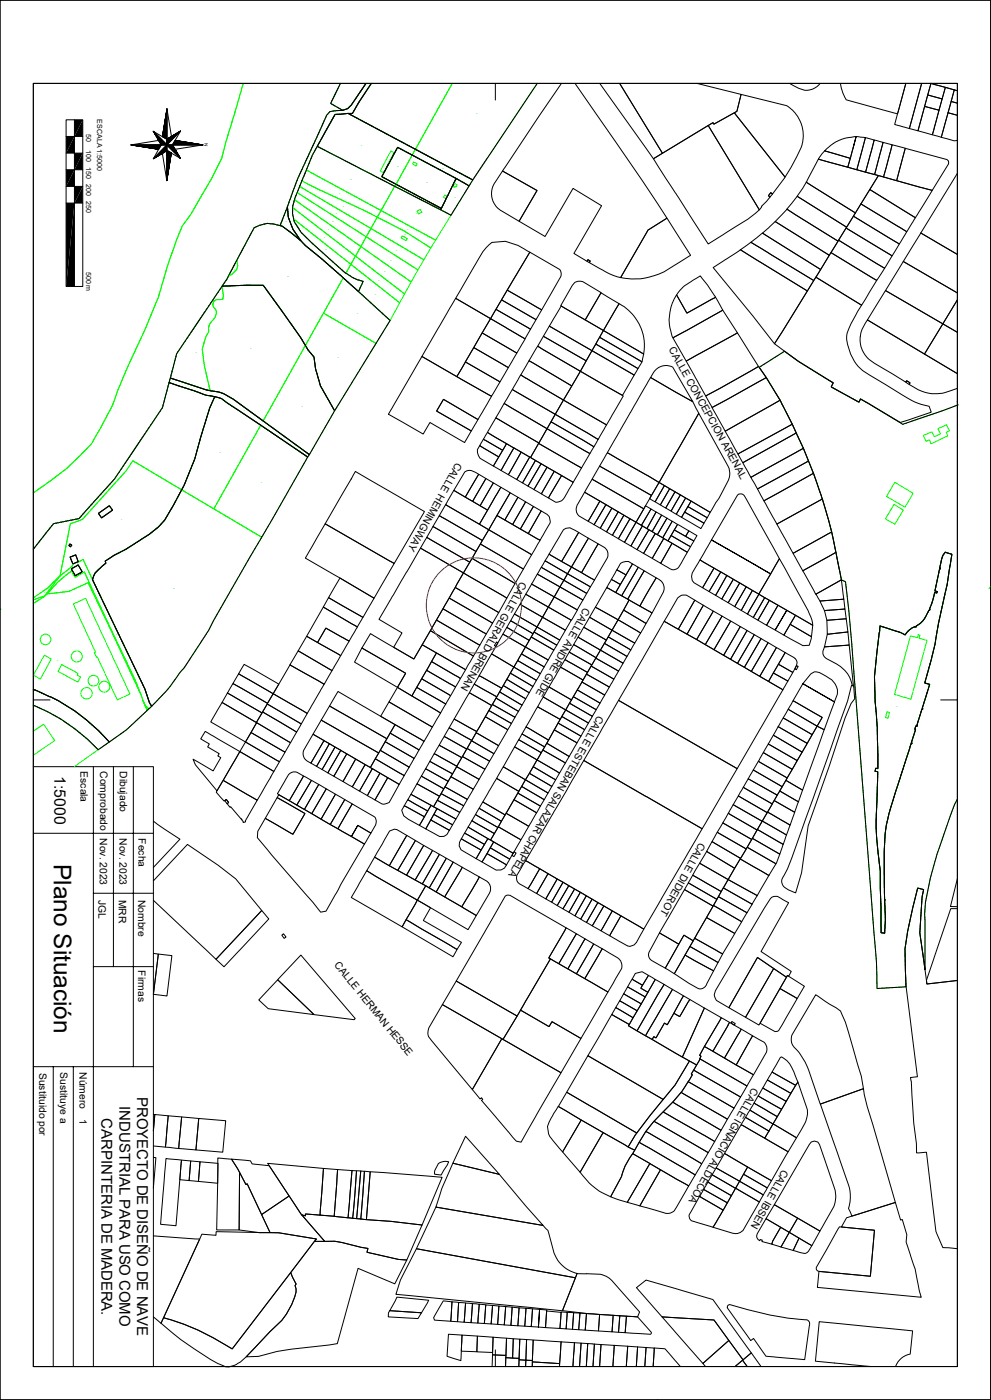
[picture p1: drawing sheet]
<svg xmlns="http://www.w3.org/2000/svg" width="297mm" height="420mm" viewBox="0 0 297 420" stroke-linecap="round" stroke-linejoin="round" font-family="sans-serif">
<defs><g id="words">
<text font-size="7.3" x="16.1" y="259.2" transform="rotate(90 16.1 259.2)">Plano Situación</text>
<text font-size="4.7" x="16.3" y="232.8" transform="rotate(90 16.3 232.8)">1:5000</text>
<g font-size="4.5">
<text x="41.1" y="329" transform="rotate(90 41.1 329)">PROYECTO DE DISEÑO DE NAVE</text>
<text x="30.4" y="335.5" transform="rotate(90 30.4 335.5)">CARPINTERIA DE MADERA.</text>
<text x="35.8" y="331.9" transform="rotate(90 35.8 331.9)">INDUSTRIAL PARA USO COMO</text>
</g>
<g font-size="3.1">
<text x="200.3" y="104.8" transform="rotate(61 200.3 104.8)">CAL E CONCEPCION ARENAL</text>
<text x="136.7" y="138.5" transform="rotate(119 136.7 138.5)">CAL E HEMINGWAY</text>
<text x="156.1" y="174.3" transform="rotate(119 156.1 174.3)">CAL E GERALD BRENAN</text>
<text x="175.1" y="182.2" transform="rotate(119 175.1 182.2)">CAL E ANDRE GIDE</text>
<text x="179.2" y="214.4" transform="rotate(119 179.2 214.4)">CAL E ESTEBAN SALAZAR CHAPELA</text>
<text x="24.1" y="231.4" transform="rotate(90 24.1 231.4)">Escala</text>
<text x="30" y="231.3" transform="rotate(90 30 231.3)">Comprobado</text>
<text x="35.9" y="231.4" transform="rotate(90 35.9 231.4)">Dibujado</text>
<text x="29.9" y="251.5" transform="rotate(90 29.9 251.5)">Nov. 2023</text>
<text x="35.8" y="251.5" transform="rotate(90 35.8 251.5)">Nov. 2023</text>
<text x="41.5" y="251.5" transform="rotate(90 41.5 251.5)">Fecha</text>
<text x="209.7" y="252.6" transform="rotate(119 209.7 252.6)">CAL E DIDEROT</text>
<text x="29.5" y="269.9" transform="rotate(90 29.5 269.9)">JGL</text>
<text x="35.6" y="269.9" transform="rotate(90 35.6 269.9)">MRR</text>
<text x="41.4" y="269.9" transform="rotate(90 41.4 269.9)">Nombre</text>
<text x="41.4" y="291.1" transform="rotate(90 41.4 291.1)">Firmas</text>
<text x="100" y="289.5" transform="rotate(51 100 289.5)">CAL E HERMAN HES E</text>
<text x="11.8" y="321.9" transform="rotate(90 11.8 321.9)">Sustituido por</text>
<text x="18" y="321.7" transform="rotate(90 18 321.7)">Sustituye a</text>
<text x="23.8" y="321.6" transform="rotate(90 23.8 321.6)">Número</text>
<text x="225.5" y="326.1" transform="rotate(119 225.5 326.1)">CAL E IGNACIO ALDECOA</text>
<text x="23.8" y="335.8" transform="rotate(90 23.8 335.8)">1</text>
<text x="234.6" y="350.6" transform="rotate(119 234.6 350.6)">CAL E IBSEN</text>
</g>
<g font-size="2.1">
<text x="29.1" y="35.8" transform="rotate(90 29.1 35.8)">ESCALA 1:5000</text>
<text x="25.9" y="40.3" transform="rotate(90 25.9 40.3)">50</text>
<text x="25.9" y="45.1" transform="rotate(90 25.9 45.1)">100</text>
<text x="25.9" y="50.2" transform="rotate(90 25.9 50.2)">150</text>
<text x="25.9" y="55.3" transform="rotate(90 25.9 55.3)">200 250</text>
<text x="25.9" y="81.5" transform="rotate(90 25.9 81.5)">500 m</text>
</g>
<text font-size="1.4" x="61.3" y="43" transform="rotate(91 61.3 43)">N</text>
<g font-size=".6" fill="#0f0">
<text x="101.4" y="34" transform="rotate(90 101.4 34)">0</text>
<text x="142.8" y="33.9" transform="rotate(90 142.8 33.9)">a</text>
<text x="108.2" y="43.4" transform="rotate(90 108.2 43.4)">c</text>
<text x="105.1" y="53.6" transform="rotate(90 105.1 53.6)">b</text>
<text x="119.1" y="49.8" transform="rotate(90 119.1 49.8)">b</text>
<text x="132.7" y="50.3" transform="rotate(90 132.7 50.3)">a</text>
<text x="101.6" y="58" transform="rotate(90 101.6 58)">b</text>
<text x="125.1" y="59" transform="rotate(90 125.1 59)">b</text>
<text x="127.9" y="54.6" transform="rotate(90 127.9 54.6)">a</text>
<text x="136.4" y="59.2" transform="rotate(90 136.4 59.2)">0</text>
<text x="100.7" y="63.8" transform="rotate(90 100.7 63.8)">b</text>
<text x="102.7" y="61.9" transform="rotate(90 102.7 61.9)">b</text>
<text x="124.8" y="64" transform="rotate(90 124.8 64)">a</text>
<text x="85.7" y="66.3" transform="rotate(90 85.7 66.3)">0</text>
<text x="97.1" y="71.2" transform="rotate(90 97.1 71.2)">b</text>
<text x="98.4" y="68.8" transform="rotate(90 98.4 68.8)">b</text>
<text x="99.6" y="66.2" transform="rotate(90 99.6 66.2)">b</text>
<text x="121.4" y="70.3" transform="rotate(90 121.4 70.3)">a</text>
<text x="122.2" y="68.8" transform="rotate(90 122.2 68.8)">a</text>
<text x="97.5" y="74.8" transform="rotate(90 97.5 74.8)">b</text>
<text x="117" y="77.9" transform="rotate(90 117 77.9)">a</text>
<text x="118.7" y="74.9" transform="rotate(90 118.7 74.9)">a</text>
<text x="70.3" y="80.7" transform="rotate(90 70.3 80.7)">b</text>
<text x="86.3" y="82.8" transform="rotate(90 86.3 82.8)">a</text>
<text x="113.4" y="84" transform="rotate(90 113.4 84)">a</text>
<text x="115.2" y="81.2" transform="rotate(90 115.2 81.2)">a</text>
<text x="112.5" y="88.2" transform="rotate(90 112.5 88.2)">a</text>
<text x="107" y="93.8" transform="rotate(90 107 93.8)">c</text>
<text x="58.7" y="105.6" transform="rotate(90 58.7 105.6)">b</text>
<text x="75.1" y="104.5" transform="rotate(90 75.1 104.5)">a</text>
<text x="101.3" y="107.1" transform="rotate(90 101.3 107.1)">d</text>
<text x="73" y="123.1" transform="rotate(90 73 123.1)">0</text>
<text x="90.4" y="121.8" transform="rotate(90 90.4 121.8)">c</text>
<text x="65.9" y="135.6" transform="rotate(90 65.9 135.6)">b</text>
<text x="78.3" y="144.7" transform="rotate(90 78.3 144.7)">c</text>
<text x="36.3" y="155.7" transform="rotate(90 36.3 155.7)">f</text>
<text x="21.1" y="156.8" transform="rotate(90 21.1 156.8)">a</text>
<text x="13.3" y="177.7" transform="rotate(90 13.3 177.7)">g</text>
<text x="52.1" y="176.5" transform="rotate(90 52.1 176.5)">a</text>
<text x="33.4" y="189.2" transform="rotate(90 33.4 189.2)">c</text>
<text x="34.9" y="190.3" transform="rotate(90 34.9 190.3)">b</text>
<text x="17.1" y="198" transform="rotate(90 17.1 198)">d</text>
<text x="43.2" y="210.8" transform="rotate(90 43.2 210.8)">e</text>
<text x="268.6" y="211.9" transform="rotate(90 268.6 211.9)">0</text>
</g>
</g></defs>
<g fill="none" stroke="#000" stroke-width=".3">
<path d="M0 0h296.9v419.9h-296.9zM10 25h276.9v385h-276.9zM19.8 35.9h5v50h-5zM22.3 35.9v50M46 39.5l4 4h-1.7zM46 39.5l4 4zM50 32.6v21.6l-1.4-8.3M50 32.7v9l-1.3-.7zM50 32.7v9zM50 32.7l1.4 8.3M54.1 39.3l-4.1 4.2zM100.4 34.3l4-.3 37.3 20-1.1 1.8-21.4-11.6-4.8 8.8 17.9 9.5-.2 .4-37-19z"/>
<path d="M102 25l-2.9 6 3.6 2.1 1.5-.5 1-1 4.5-6.6-4.5 6.6a4.2 4.2 0 0 1-4.4 1.6l-1.9 .3-1 1-8.6 19-3.2 8.5a15.9 15.9 0 0 0 5.4 11.6l4.8 4 11.1 9.9 1.4-3.1a14 14 0 0 1-5.4-2.6l-10.1-9-3-3.1a10.3 10.3 0 0 1-1.2-11.9l1.4-3.5a74 74 0 0 1 7.4-15.4l2.5-4.6 5.2-.3 2-3.4 3.7-5.6-3.7 5.6-2 3.4h-1.2l37.3 20 19.3-29M148.5 25v5M168.3 25l-17.7 26.3 10.4 5.9-5.4 9.2 7.8 4.6 8.3-14.5 8.6 5.2-8.3 14.3 3.9 2.4 .3-.5 .7 .4-.3 .5 5.5 3.1 3.9 1.4 8.2-14.3 5.7-3.6a1025.6 1025.6 0 0 0-27.6-40.4M179.7 25l16.1 22.6 2.7-1.6-12.8-21 12.8 21 15.2-9.2 .3 .5 6.9-3.9 1.2-5.1-13.2-3.3M212.3 37.6l1.4-.8 .3 .5 6.1-3.5 15.2 19.3-3.8 5.1-.5-.4-.7 .9 .5 .4-2.6 2.8-.6 1zM222.1 28.3l13.7 3.4 .9 .7a10.5 10.5 0 0 1 3.5 11.8l-3.1 6-1.8 2.9-15.2-19.3 .8-.4zM236.7 25h.2a9.4 9.4 0 0 0 4.6 2.1h.3a5.3 5.3 0 0 0 4-2.1M251.9 25v.2a12 12 0 0 0 1.7 4.7l15.4 4.3 2.5-9.2-3.4 12.3 4.4 1.3 3.7-13.6-3.7 13.6 2.6 .6 3.8-14.2 8 2.2-.9-.2-.9 3.4 1.8 .5-1.8-.5-1 3.4 2.8 .8-2.8-.8-2 7.4 3.9 1 .9-.2M277.1 31.9l4.3 1.2-2 7.3-4.3-1.2zM278 28.5l4.4 1.2-1 3.4-4.3-1.2zM279 25l4.3 1.2-.9 3.5-4.4-1.2zM283.3 26.2l2.7 .8-3.9 14.2-2.7-.8z"/>
<path d="M19.8 40.9h5M19.8 45.9h5M19.8 50.9h5M19.8 55.9h5M39.2 43.5h9.1l-.8 1.3zM39.2 43.5h9.1zM47.5 42.1l-8.3 1.4h21.6l-8.3 1.3M47.5 44.8l-1.5 2.8M48.3 43.5h1.7zM48.3 43.5l-.8 1.3zM48.7 41l1.3 .7zM50 41.8l4.1-2.5-4.1 4.2v-1.7l4.1-2.5z"/>
<path d="M50 41.8v1.7zM50 43.5v1.7l-4 2.4 4-2.4-4 2.4zM50 43.5v1.7zM50 43.5l-4 4.1zM50 43.5h1.7l2.4 4-2.4-4 2.4 4zM50 43.5h1.7zM50 43.5l4.1 4zM50 45.1l1.4 .8-1.4 8.3 1.4-8.3-1.4 8.3zM50 45.1l1.4 .8zM50 45.1v9.1zM50 45.1l-4.1 2.5M51.7 43.5h9.1z"/>
<path d="M51.7 43.5l2.4-4.2-4.1 2.5-4.1-2.4 8.2 8.1-4.1-2.3M52.5 42.1l8.3 1.4h-9.1l.8-1.4 8.3 1.4zM52.5 42.1l-.8 1.4zM119.2 44.2l17.5 9.4-4.4 8.9-17.9-9.5zM136.7 53.6l3.9 2.2-5.4 8.8-3.1-1.7zM150.6 51.3l10.4 5.9-5.4 9.2-5.3-3.2a6 6 0 0 1-2-8.4zM195.8 47.6l16.5-10 15.3 25.3-3.4 2.8-11.9 7.5zM231 57.8l.5 .4-.7 .9-.5-.4zM238.9 58.9l14.8 9.3-2.5 4.1-15.4-9.6zM241.6 54.7l14.8 9.2-2.7 4.3-14.8-9.3zM245.3 47.8l18 4.9-6.9 11.2-14.8-9.2zM247.1 45.3l7.7 2.2-.7 2.7-8.8-2.4z"/>
<path d="M247.5 44.9l2.2-1.8 1.9-1.1 2.1-.6 2.9-.4-2.5 9.2 2.7 .7 2.6-9.6-2.8-.3-1.8 6.5-7.7-2.2zM259.4 41.3l2.6 .7-2.6 9.6-2.6-.7zM262 42l2.7 .7-2.6 9.7-2.7-.8zM263.3 52.7l16.1 4.4-5 8.2-13.7-8.4-2.7 4.3 13.8 8.3-2.3 3.7-13.7-8.3 2.2-3.7 13.8 8.3 2.3-3.8 .3-.4-13.7-8.4zM264.7 42.7l2.7 .7-2.6 9.7-2.7-.7zM267.4 43.4l3.9 1.1-2.6 9.7-3.9-1.1zM271.3 44.5l12.5 3.4 .4 .4 .1 .9-4.9 7.9-10.7-2.9zM286.9 52l-10.9 17.9 10.9 6.4-10.9-6.4-5.3 8.5 16.2 9.5-16.2-9.5-5.3 8.8 17.2 10 4.3-7.2-4.3 7.2 4.3 2.5-4.3-2.5-5.5 9 9.8 5.9-26.9-16.1a8.4 8.4 0 0 0 2 13l9.4 5.6 .3-.4 1.1 .7-.3 .4a15.2 15.2 0 0 0 6.2 2.7 14.7 14.7 0 0 0 8.2-1.5M19.8 60.9h5M76.2 68.3a9.2 9.2 0 0 1 10.9 1.4l15.5 13.4 14.3 13-16.6 27.1-4.2-7.4-1.5-5.2-.5-3.5-1.8-2.1-2.1-3.7-11.3-15.7-12.4 .3 1.4-2.1zM86.1 62l.3 3.2 1.4 3.6 2.4 3.4-5.7-4.4-.6-.1zM146.6 73.4l.8-.6a10.8 10.8 0 0 1 9.7 1.9l1.7 .9-11.8 20-10.4-6.1 8.1-14z"/>
<path d="M158.8 75.6l9 5.3 .3 .8v1.3l-5.8 10-10.3-6zM176.2 77.9l.7 .4-.3 .5-.7-.4zM194.2 69l5.7-3.6 7.1 11.2-3.5 2.1a22.9 22.9 0 0 1-12.4 5h-1.8l-3.3-.4zM221.9 74.9l3.1-2.2 18.9 11.5-1.9 3.1zM225.1 72.6l3.4-2.7 17.5 11-2.1 3.3zM228.5 69.9l3.8-3.4 16.2 10.1-2.5 4.3zM235.8 62.7l15.4 9.6-2.7 4.3-16.2-10.1zM249 75.8l13.8 8.3-4.6 7.5-13.7-8.5zM251.3 72.1l13.8 8.4-2.3 3.6-13.8-8.3zM253.6 68.4l13.8 8.4-2.3 3.7-13.8-8.4zM255.8 64.9l13.7 8.3-2.1 3.6-13.8-8.4zM66.5 85.9l12.4-.3 11.3 15.7 2.1 3.7 1.8 2.1 .5 3.5 1.5 5.2 4.2 7.4-7.6 13.2-22.8-16.6a11.8 11.8 0 0 0-6.9-2.6l-11.9-3.8 1.9-7.3z"/>
<path d="M136.6 89.5l10.4 6.1-10.1 17.4-10.5-6.1zM144.5 99.9l10.4 6-2.5 4.4-10.4-6zM147 95.6l10.4 6.1-2.5 4.2-10.4-6zM148.6 92.8l10.4 6-1.6 2.8-10.4-6zM150.3 90l10.4 5.9-1.7 2.9-10.4-6zM152 87l10.3 6-1.6 2.9-10.4-5.9zM164.6 97.8l12.8 7.4-1.7 3-12.8-7.3zM168.2 91.8l12.6 7.3-3.4 6.1-12.8-7.4zM172.3 84.8a2.98 2.98 0 0 1 2.5-.3l5.4 3.3-4.8 8.2-7.3-4.3 3.4-6.1zM180.1 87.8l5.4 3.3-4.7 8-5.4-3.1zM180.8 99.1l12.1 7.1-.5 2.3-12.7-7.3zM185.5 91.1l.2 .1a14.3 14.3 0 0 1 5.1 4.8l.7 1.1a13.7 13.7 0 0 1 1.6 7.8l-.2 1.3-12.1-7.1z"/>
<path d="M202.8 88.5l3.1 5.4 8.6-4.7 2.1 3.8-14.9 8.3-.9-2.9-.3-2.7 .7-4zM204.5 86.3l5.4-3.5 2.1 2.7 2.5 3.7-8.6 4.7-3.1-5.4zM213.7 80.3l8.2-5.4 20.1 12.4-9.9 15.8-6.5-8.3zM244.5 83.1l13.7 8.5a29.4 29.4 0 0 0-4.5 9.2v.7a13.3 13.3 0 0 0 6.9 11l12.7 7.6 2.8 1.2 2.4 .6 .6 1.8-9.4 3-11.8-7-.5 .9-8.3-4.5 .6-1.2a131.5 131.5 0 0 1-17.6-11.8zM265.4 87.2l17.2 10-5.5 9-17.1-10.2zM51.1 113.4l5.5 1.8a30.7 30.7 0 0 0 9 2.4l1.4 .5 2.9 1.7 22.8 16.6-.5 .7-24.3-16.3a9.3 9.3 0 0 0-6.1-2.2l-11.1-3.8zM64.3 119l2.1 .6 25.8 17.5-28.2 49.1-1.5 3-7.3 11.1-1.1 1.3a52.2 52.2 0 0 1-8.6 10.3l-.7-1.1-1.4-4.1-15.7-32.8 .4-1.1a13.5 13.5 0 0 1 3.6-3.8l-.2-.7 2.7-1.7a45.7 45.7 0 0 0 15.1-10.5 83.9 83.9 0 0 0 10.9-25.2l2.6-8.4zM126.4 106.9l20.9 12-4 7-10.4-6.1-2 3.5 10.4 6-2.1 3.5-10.3-6.1-2.1 3.5-10.4-5.9zM132.9 119.8l10.4 6.1-2 3.4-10.4-6zM139.5 108.6l10.4 6-2.6 4.3-10.4-5.9zM142 104.3l10.4 6-2.5 4.3-10.4-6zM153.5 116.8l12.9 7.5-2.4 4.3-12.9-7.6z"/>
<path d="M156 112.5l12.9 7.5-2.5 4.3-12.9-7.5zM158.5 108.2l12.9 7.6-2.5 4.2-12.8-7.5zM161.2 103.8l12.7 7.6-2.5 4.4-12.9-7.6zM162.9 100.9l12.8 7.3-1.8 3.2-12.7-7.6zM173.9 111.4l12.9 7.4-5 8.7-12.9-7.5zM177.4 105.2l12.7 7.3-3.5 6.1-12.7-7.2zM178.6 103.2l12.6 7.4-1.1 1.9-12.7-7.3zM179.7 101.2l12.7 7.3-1.2 2.1-12.6-7.4zM195 113.2l12.6 7.3 1.8 3.5-11.9 20.7-15.5-8.9zM196.3 111.2a4.4 4.4 0 0 1 5.3-1l6 10.3-12.6-7.3zM201.7 101.3l14.9-8.3 4.4 6.9-15.3 8.4zM205.7 108.3l15.3-8.4 6.3 10-15.8 8.9z"/>
<path d="M211.5 118.8l15.8-8.9 2.4 3.4-16.3 9zM271.7 114.2l1.1 .7-.3 .4-1.1-.7zM143.8 133.7l5.7 3.4-1.6 2.7-4-2.3a2.82 2.82 0 0 1-.1-3.8zM144.9 131.8l5.8 3.3-1.2 2-5.7-3.4zM146.1 129.7l5.7 3.4-1.1 2-5.8-3.3zM148.6 125.3l12.9 7.6-2.5 4.3-12.9-7.5zM151.1 121l12.9 7.6-2.5 4.3-12.9-7.6zM151.8 133.1l2.2 1.3-3.8 6.7-2.3-1.3zM154 134.4l2.2 1.2-3.8 6.8-2.2-1.3zM156.2 135.6l2.6 1.5-3.9 6.7-2.5-1.4zM158.7 137.1l1.8 1-3.9 6.8-1.7-1.1zM160.5 138.1l1.7 1-4 6.7-1.6-.9z"/>
<path d="M161.4 133l12.9 7.4-2.5 4.3-12.8-7.5zM162.2 139.1l1.8 1.1-4 6.7-1.8-1.1zM164 128.6l12.8 7.5-2.5 4.3-12.9-7.4zM165.1 126.5l12.9 7.5-1.1 2-12.9-7.4zM166.4 124.3l12.9 7.5-1.3 2.2-12.9-7.5zM168.9 120l12.9 7.5-2.5 4.3-12.9-7.5zM179.7 139.8l15.5 8.8-2.2 4.1-15.5-8.9zM182 135.8l15.5 8.9-2.3 3.9-15.5-8.8zM209.4 124l8.8 15.8a5.2 5.2 0 0 1-.4 5.2 21.6 21.6 0 0 1-3.3 5.9l-1.6 2.8-15.4-9zM213.4 122.3l16.3-9 4.1 6.8-16.5 9.3zM217.3 129.4l16.5-9.3 3.6 7.2-16.3 8.9zM221.1 136.2l16.3-8.9 1.2 2.6-16 8.9z"/>
<path d="M222.6 138.8l16-8.9 2.2 4.6-15.8 8.7zM286.9 120.4v.1M287.1 121.5l-16.6 5.8-12.6-7.6-.5 1-8.3-4.6 .6-1.2a115.7 115.7 0 0 1-14.6-9.5l-7.6 4.8 6.3 9.9 4.8 9.8a118.2 118.2 0 0 1 5.9 14.1l1.6 4.7a139.8 139.8 0 0 1 4.7 18.3l1.4 6.9 1.2 .6 1 8.5 7.5 96.6a131.6 131.6 0 0 1 .9 16.9l8.8-.5-.4-11.3 .8-5.3 3-13 1.8 .5-.4 2.2-.7 10.8 1.5 11v-14.6a38.7 38.7 0 0 1 2-14.3 213.8 213.8 0 0 1 6.8-20.6l.9-1.7M29.5 154l3.3-2.3 .9 1.3-3.3 2.4zM97.5 157.1l20.7 11.9-6.1 10.5-20.6-12.1zM106.5 141.4l20.7 12.1-9 15.5-20.7-11.9zM129.8 157.9l12.9 7.5-1.9 3.3-12.9-7.5zM131.7 154.7l12.9 7.4-1.9 3.3-12.9-7.5zM133.6 151.4l12.9 7.5-1.9 3.2-12.9-7.4zM136 147.1l10.1 5.9-2.4 4.3-10.1-5.9zM139.3 141.6l.7-.4 .9-.1a3.9 3.9 0 0 1 2.6 1.2l-4.1 6.8-3.4-2zM143.5 142.3l2.1 1.3-4 6.8-2.2-1.3z"/>
<path d="M145.6 143.6l2.3 1.3-4 6.8-2.3-1.3zM146.5 158.9l12.8 7.5-2.4 4.3-12.9-7.5zM147.9 144.9l2.2 1.3-4 6.8-2.2-1.3zM148.9 154.6l13 7.5-2.6 4.3-12.8-7.5zM150.1 146.2l2.8 1.6-6.4 11.1-2.8-1.6zM152.9 147.8l2.3 1.4-3.9 6.8-2.4-1.4zM155.2 149.2l2.3 1.3-3.9 6.9-2.3-1.4zM157.5 150.5l2.4 1.4-3.9 6.8-2.4-1.3zM159.9 151.9l2.3 1.4-3.9 6.8-2.3-1.4zM162.2 153.3a3.5 3.5 0 0 1 2.7 3.2l-3 5.6-3.6-2zM164 140.2l2.1 1.2-3.8 6.8-2.3-1.3zM166.1 141.4l2.2 1.3-3.9 6.7-2.1-1.2z"/>
<path d="M168.3 142.7l3.5 2-2 3.5a3.5 3.5 0 0 1-3.3 2.5l-2.1-1.3zM168.9 158.9a2.52 2.52 0 0 1 3.4 .2l1.1 .6-5.1 8.7-3.8-2.2zM173.4 159.7l3 1.8-5.1 8.6-3-1.7zM175.2 147.7l4.6 2.6-3.5 6.1-1.4-.8a2.85 2.85 0 0 1-1.6-4.6zM177.5 143.8l15.5 8.9-2.4 4-15.4-9zM179.8 150.3l1.8 1.1-3.6 6-1.7-1zM181.6 151.4l1.8 1-3.5 6.1-1.8-1.1zM183.4 152.4l1.9 1.1-3.6 6.1-1.8-1.1zM185.3 153.5l1.7 1.1-3.4 6-1.8-1zM187 154.6l1.8 1-3.5 6-1.7-1zM188.8 155.6l1.8 1.1-3.4 6-1.9-1.1zM190.6 156.7l1.9 1.1-3.4 6-1.9-1.1z"/>
<path d="M192.5 157.8l2 1.1-3.6 6-1.8-1.1zM193.5 151.7l1.6 1-2.9 4.9-1.6-.9zM194.5 158.9l1.9 1.2-3.5 5.9-2-1.1zM195.1 152.7l1.5 .9-2.7 5-1.7-1zM196.6 153.6l1.7 .9-2.8 5-1.6-.9zM197.5 144.7l1.6 1-2.8 4.8-1.6-.9zM198.3 154.5l1.6 .9-2.9 5-1.5-.9zM199.1 145.7l1.6 .9-2.8 4.9-1.6-1zM199.9 155.4l1.6 1-2.9 4.9-1.6-.9zM200.7 146.6l1.6 .9-2.8 4.9-1.6-.9zM201.5 156.4l1.6 .9-2.9 5-1.6-1zM202.1 159l5.8 3.3-.9 1.7-5.9-3.3z"/>
<path d="M202.3 147.5l1.6 1-2.8 4.8-1.6-.9zM203.1 157.3l3.4 2-1 1.6-3.4-1.9zM203.9 148.5l1.6 .9-2.8 4.9-1.6-1zM205.2 153.6l5.8 3.4-.9 1.6-5.8-3.4zM205.5 149.4l1.6 .9-2.8 4.9-1.6-.9zM206.2 152l5.8 3.3-1 1.7-5.8-3.4zM206.5 159.3l2.4 1.4-1 1.6-2.4-1.4zM207.1 150.3l5.8 3.4-.9 1.6-5.8-3.3zM221 148.5a1.37 1.37 0 0 1 2.1 .2l10.5 18.9-2.6 4.6-17.8-10.2 17.8 10.2-3.6 6-17.6-10.3zM225 143.2l15.8-8.7 1.5 3.8-1.9 1.1-13.4 7.3zM227 146.7l15.3-8.4 1.5 3.7-10.7 6-4.2 2.2zM228.9 150.2l14.9-8.2 2.7 7.7-13.7 7.5z"/>
<path d="M232.8 157.2l13.7-7.5 2.8 9.9-11.6 6.4zM10 164.8l6-7.7 7.7-1.5 10.6-11.9 14.4-21.4 2-7.5 11.1 3.8 2.5 .4-1.5 3.5-2.6 8.4a77.5 77.5 0 0 1-10.9 25.2 45.7 45.7 0 0 1-15.1 10.5l-2.7 1.7 .2 .7a13.5 13.5 0 0 0-3.6 3.8l-.4 1.1 15.7 32.8 1.4 4.1 .7 1.1-1.4 1.2a77.4 77.4 0 0 1-11.3 9.5 56.6 56.6 0 0 0-22.8-15.8 55.1 55.1 0 0 1 22.8 15.8l-3.4 2.3a54.9 54.9 0 0 0-19.4-13.4M21 163.2l.5 .3-.3 .5-.5-.3zM21 167.1l1.7-.6 .8 2-1.7 .7zM21.4 170.6l2-1.1 1.2 2-2 1.2zM98.5 179.3l10.3 5.9-1.7 2.9-10.2-6zM101.9 173.4l10.2 6.1-3.3 5.7-10.3-5.9zM126 164.4l12.9 7.5-14.9 25.8-6-3.5 2.5-4.3-6.9-4.1zM127.9 161.2l12.9 7.5-1.9 3.2-12.9-7.5zM134.6 179.4l13 7.5-1.8 3.3-13-7.6zM136.4 176.2l13.1 7.6-1.9 3.1-13-7.5zM138.9 171.9l13 7.6-2.4 4.3-13.1-7.6z"/>
<path d="M141.5 167.5l12.9 7.5-2.5 4.5-13-7.6zM144 163.2l12.9 7.5-2.5 4.3-12.9-7.5zM157.6 178.3l6.7 3.8-1.7 3.1-6.7-3.9zM159.3 175.2l6.8 3.9-1.8 3-6.7-3.8zM161 172.3l6.8 3.8-1.7 3-6.8-3.9zM162.2 170.2l6.8 3.9-1.2 2-6.8-3.8zM163.4 168.2l6.7 3.9-1.1 2-6.8-3.9zM164.5 166.2l6.8 3.9-1.2 2-6.7-3.9zM166.1 179.1l7 3.9-1.8 3.1-7-4zM167.8 176.1l6.9 3.9-1.7 3-6.9-3.9zM169 174.1l6.9 3.9-1.2 2-6.9-3.9zM170.1 172.1l6.9 4-1.1 1.9-6.9-3.9z"/>
<path d="M171.3 170.1l6.9 3.9-1.2 2.1-6.9-4zM176.4 161.5l2.9 1.7-5 8.6-3-1.7zM179.3 163.2l2 1.1 .7 1.1a2.71 2.71 0 0 1-.1 2.2l-3.7 6.4-3.9-2.2zM181.9 176.3l6.7 3.7-3.3 5.9-6.9-3.7zM183.2 173.8l2.7 1.5-1.4 2.5-2.6-1.5zM184.9 170.9l2.7 1.6-1.7 2.8-2.7-1.5zM186 169l.8-.4 1.6-.2 1.2 .8-2 3.3-2.7-1.6zM189.6 169.2l1.7 1-5 8.5-1.8-.9zM191.3 170.2l1.8 1-5 8.5-1.8-1zM193.1 171.2l3.6 2.2-4.9 8.4-3.7-2.1zM196.4 160.1l2.5 1.4-3.4 6-2.6-1.5zM196.7 173.4l1.7 1.2a2.88 2.88 0 0 1 .3 3.3l-3.3 6-3.6-2.1z"/>
<path d="M198.9 161.5l2.5 1.5-3.4 6-2.5-1.5zM201.1 160.7l5.9 3.3-1 1.7-5.8-3.4zM201.4 163l4.6 2.7-1.9 3.3a2.72 2.72 0 0 1-1.4 1.7 2.47 2.47 0 0 1-2.8-.6l-1.9-1.1zM203.1 179.4a2.66 2.66 0 0 1 2.6-.9l2.5 1.5-4.9 8.8-4.2-2.4zM209.8 167.9l4.2 2.5-3.4 5.9-2.6-1.5a3.1 3.1 0 0 1 .2-4.2zM214 170.4l2 1.2-3.5 5.9-1.9-1.2zM216 171.6l1.8 1-3.3 6-2-1.1zM217.8 172.6l2 1.2-3.5 5.9-1.8-1.1zM219.8 173.8l1.9 1.1-3.5 5.9-1.9-1.1zM221.7 174.9l1.9 1.1-3.4 6-2-1.2zM223.6 176l1.9 1.1-3.3 6-2-1.1zM225.5 177.1l2 1.2-3.5 5.9-1.8-1.1z"/>
<path d="M227.5 178.3l1.7 1-3.4 6-1.8-1.1zM229.2 179.3l1.4 .8-3.4 6-1.4-.8zM233.6 167.6l8.6 15.6 1.1 2.6 .3 1.8-16.2-9.4zM237.7 166l11.6-6.4 1.2 6.1-1.5 .9-8.4 4.6zM240.6 171.2l9.9-5.5 1.7 8.2-7.7 4.4zM244.5 178.2l7.7-4.3 .7 5.8-7.2 .6zM283.3 165.7l2 .6-1.4 9-2.6 11.7-1.1 6.3-3 11.6 1.4 .4-3.8 12.6-.4-.1-.2 1h.2l-1.3 4 .2 .1v.2h-.3l-4.4 13.8a51.1 51.1 0 0 0-3.6 21.8l.3 16.6-.2 4.7-1-.2-.2-9.9a164.4 164.4 0 0 0-1.2-19.6l-.1-4.4 .5-14.4-.8-.1 .2-.9 .6 .1-.3-14.5a92.3 92.3 0 0 1 .7-26.4l.2-1.9 6.2 1.9 1.4 .8a4.3 4.3 0 0 1 3.4-2.5l-.1-.2a9 9 0 0 0 3.8-4.8l.3-.2h-.1l.6-1.7 .9-3.3 .7 .1 .1-.4-.7-.2 1.4-6.6 .3-.3h-.3a7.9 7.9 0 0 1 1.7-4.7zM73.2 199.3l10.4 5.9-1.7 2.9-10.4-6zM86.9 199.5l10.3 5.8-5.1 8.7-10.2-5.9zM89.4 195.2l10.1 6-2.3 4.1-10.3-5.8zM91.9 190.9l10.2 5.8-2.6 4.5-10.1-6zM96.9 182.1l10.2 6-2.5 4.2-6.9-3.9-2.5 4.3-3.3-1.8z"/>
<path d="M97.7 188.4l6.9 3.9-2.5 4.4-6.9-4zM108.5 194.4l13.1 7.6-2.5 4.2-12.8-7.6zM111 190.1l13 7.6 2.5-4.3 4.3 2.5-7.4 12.9-4.3-2.6 2.5-4.2-13.1-7.6zM129 189.2l12.9 7.6-2.4 4.1-13-7.5zM129.3 198.5l8.7 5-1.5 2.6-8.7-5zM130.8 195.9l8.7 5-1.5 2.6-8.7-5zM130.8 186l13 7.5-1.9 3.3-12.9-7.6zM132.8 182.6l13 7.6-2 3.3-13-7.5zM147.3 196.2l6.7 3.9-3.6 6.4-6.8-3.8zM148.8 192.6l.4 .2-.6 1.1-.4-.2zM150.7 190.2l6.8 3.9-3.5 6-6.7-3.9zM151.9 188.2l6.7 3.9-1.1 2-6.8-3.9z"/>
<path d="M153 186.2l6.8 3.9-1.2 2-6.7-3.9zM154.2 184.2l6.8 3.9-1.2 2-6.8-3.9zM155.2 198.2l6.7 3.9-1.1 2-6.8-4zM155.9 181.3l6.7 3.9-1.6 2.9-6.8-3.9zM156.3 196.2l6.8 3.9-1.2 2-6.7-3.9zM157.5 194.1l6.8 3.9-1.2 2.1-6.8-3.9zM159.2 191.1l6.8 3.9-1.7 3-6.8-3.9zM160.1 189.6l6.8 3.9-.9 1.5-6.8-3.9zM161 188.1l6.8 3.9-.9 1.5-6.8-3.9zM162.6 185.2l6.9 3.9-1.7 2.9-6.8-3.9zM164.3 182.1l6.9 4-1.7 3-6.9-3.9zM169.3 197.9l6.8 3.8-1.3 2.3-6.8-3.8z"/>
<path d="M170.6 195.6l6.8 3.9-1.3 2.2-6.8-3.8zM171.9 193.4l6.7 3.9-1.2 2.2-6.8-3.9zM173.2 191.1l6.8 3.9-1.4 2.3-6.7-3.9zM175 188.2l6.7 3.8-1.7 3-6.8-3.9zM176.7 185.2l6.7 3.9-1.7 2.9-6.7-3.8zM177.2 199.8l6.8 4-1.4 2.3-6.8-3.9zM178.4 182.2l6.9 3.7-1.9 3.2-6.7-3.9zM178.6 197.4l6.8 3.9-1.4 2.5-6.8-4zM180 195l6.7 4-1.3 2.3-6.8-3.9zM181.1 193l6.8 3.9-1.2 2.1-6.7-4zM182.3 191.1l6.8 3.9-1.2 1.9-6.8-3.9zM183.4 189.1l6.8 3.8-1.1 2.1-6.8-3.9z"/>
<path d="M185.3 185.9l6.7 4-1.8 3-6.8-3.8zM186.9 183l6.7 4-1.6 2.9-6.7-4zM188.6 180l6.8 3.9-1.8 3.1-6.7-4zM199.1 186.4l35.6 20.5-13.8 23.7-35.5-20.5zM208.2 180l2.6 1.6-4.9 8.6-2.6-1.4zM210.8 181.6l3 1.7-5 8.6-2.9-1.7zM213.8 183.3l2.6 1.5-5 8.6-2.6-1.5zM216.4 184.8l2.6 1.5-5 8.6-2.6-1.5zM219 186.3l2.9 1.7-5 8.6-2.9-1.7zM221.9 188l2 1.1-5 8.7-2-1.2zM223.9 189.1l2.2 1.3-5.1 8.6-2.1-1.2zM226.1 190.4l2 1.2-5 8.6-2.1-1.2z"/>
<path d="M228.1 191.6l2.1 1.2-5 8.6-2.1-1.2zM230.2 192.8l2.5 1.5-5 8.6-2.5-1.5zM230.6 180.1l2.6 1.5-3.5 6-2.5-1.5zM232.7 194.3l2.6 1.4-5 8.7-2.6-1.5zM233.2 181.6l2.6 1.5-3.5 5.9 3.5-5.9 2.6 1.5-3.5 5.9-5.2-2.9zM233.3 199.3l4.3 2.4-1.5 2.6-4.3-2.4zM235.3 195.7l2.9 1.7 .6 .8-.1 1.4-1.1 2.1-4.3-2.4zM236.8 187.3l6.4 3.7-.7 2.6-1.9 .1-5.6-3.2zM238.4 184.6l5.2 3-.4 3.4-6.4-3.7zM238.7 199.6l.5 .3-.5 1-.5-.2zM245.7 180.3l7.2-.6 .3 3-6.1 .5zM247.1 183.2l6.1-.5 .4 2.9-5.8 .5z"/>
<path d="M247.1 194.1l7.4-.6 1.3 12.2h-.4a8.6 8.6 0 0 0-4.5-6.4l-3.3-1.8a2.09 2.09 0 0 1-.8-2.6zM247.8 186.1l5.8-.5 .5 4-6.2 .7zM247.9 190.3l6.2-.7 .4 3.9-7.4 .6zM10 210h5M61.5 219.4l10.4 6.1-6.9 11.7-6.5-7.8-.6-1.6 6 3.5 2.3-4-.9-.5 .4-.7-3.5-2 .5-.9-2.5-1.5zM66.5 210.7l10.4 6.1-3.3 5.8-10.4-6zM68.2 207.9l10.3 6-1.7 2.8-10.3-6zM69.8 205.1l10.4 5.9-1.7 2.9-10.3-6zM71.5 202.1l10.4 6-1.7 2.9-10.4-5.9zM75.2 219.8l10.2 5.8-1.6 2.9-10.2-5.9zM76.9 216.8l10.2 6-1.7 2.8-10.2-5.8zM78.7 213.6l10.2 6-1.8 3.2-10.3-6.1z"/>
<path d="M80.1 211.2l10.2 6-1.4 2.4-10.2-6zM81.9 208.1l10.2 5.9-1.8 3.2-10.2-6zM96.3 216l17.2 9.9-2.5 4.4-17.2-10zM98.8 211.8l17.2 9.8-2.5 4.3-17.2-9.9zM101.3 207.4l17.1 10-2.4 4.2-17.2-9.8zM116.6 210.6l13 7.5-2.5 4.3-13-7.5zM116.9 219.9l8.7 5.1-1.5 2.5-8.7-5zM118.4 217.4l8.7 5-1.5 2.6-8.7-5.1zM119.1 206.2l12.9 7.7-2.4 4.2-13-7.5zM124.9 206.2l8.7 5-1.6 2.7-8.6-5.1zM126.4 203.6l8.6 5.1-1.4 2.5-8.7-5zM127.8 201.1l8.7 5-1.5 2.6-8.6-5.1z"/>
<path d="M134.6 218.3l6.8 3.8-1.5 2.6-6.8-3.8zM136.1 215.7l6.8 3.8-1.5 2.6-6.8-3.8zM140.7 207.8l6.7 3.9-4.5 7.8-6.8-3.8zM142.1 205.2l6.8 3.8-1.5 2.7-6.7-3.9zM142.7 219.8l6.7 3.9-1.4 2.4-6.7-3.9zM143.6 202.7l6.8 3.8-1.5 2.5-6.8-3.8zM145.5 215l6.7 3.9-2.8 4.8-6.7-3.9zM146.5 213.1l6.8 3.9-1.1 1.9-6.7-3.9zM147.6 211.3l6.7 3.9-1 1.8-6.8-3.9zM148.7 209.4l6.7 4-1.1 1.8-6.7-3.9zM149.7 207.6l6.8 3.9-1.1 1.9-6.7-4zM150.8 205.7l6.8 3.9-1.1 1.9-6.8-3.9z"/>
<path d="M151.9 203.8l6.7 4-1 1.8-6.8-3.9zM153 201.9l6.7 4.1-1.1 1.8-6.7-4zM154 200.1l6.8 4-1.1 1.9-6.7-4.1zM157.6 218.1l6.8 3.9-1.2 2.1-6.7-3.9zM161.1 212l6.8 3.8-3.5 6.2-6.8-3.9zM162.8 209.1l6.7 3.9-1.6 2.8-6.8-3.8zM164.5 206.1l6.8 3.9-1.8 3-6.7-3.9zM166.1 218.9l6.8 3.9-2.3 4.1-6.7-3.9zM167.3 216.9l6.8 4-1.2 1.9-6.8-3.9zM168 200.2l6.8 3.8-3.5 6-6.8-3.9zM168.4 214.9l6.8 4-1.1 2-6.8-4zM169.5 213l6.9 3.9-1.2 2-6.8-4z"/>
<path d="M170.7 210.9l6.8 4-1.1 2-6.9-3.9zM171.8 209l6.9 3.9-1.2 2-6.8-4zM173 207l6.8 3.9-1.1 2-6.9-3.9zM174.4 204.6l6.8 3.9-1.4 2.4-6.8-3.9zM175.8 202.2l6.8 3.9-1.4 2.4-6.8-3.9zM185.4 210.1l35.5 20.5-10.5 18-35.4-20.5zM231.8 201.9l4.3 2.4-1.4 2.6-4.4-2.5zM233.2 218l8.7 5-1.5 2.6-8.6-5zM234.7 215.4l8.7 5-1.5 2.6-8.7-5zM236.2 212.8l8.7 5-1.5 2.6-8.7-5zM237.7 210.2l8.7 5-1.5 2.6-8.7-5zM243 202.2l.1-.1a2.52 2.52 0 0 1 3.3 .1 7 7 0 0 1 4.3 3.9l.3 .8v1.4l-.9 2.3-9.2-5.3 9.2 5.3-3.1 8.3-2.1-1.1 1.5-2.6-8.7-5 2.9-5.1 .3 .2-.3-.2z"/>
<path d="M244.9 217.8l2.1 1.1-6.5 18.1-5-2.9zM255.2 205.7h.6l.4 3.9-1.1 1.5-1.8 4.3-4.6 14-6.5 18.4-2 14-1.7 6a7 7 0 0 1-4-2.5 2.48 2.48 0 0 1 .6-2.8 123.9 123.9 0 0 0 6.4-16.9l12.5-35.3zM281.9 210h5M10 230h36v180h-36M28 230v180M34 230v60M40 230v90M66.9 234.1l10.2 6-3.6 6.2 .1 .2-.7 .2-.5-1-4.3-4.6 .4-.4-.7-.9-.6 .5-2.4-2.6zM71.9 225.5l10.2 5.9-5 8.7-10.2-6zM73.6 222.6l10.2 5.9-1.7 2.9-10.2-5.9zM83.1 239.3l8.3 4.8-3.6 6.2-8.3-4.8zM83.6 238.4l25.6 14.8-11.5 20.1-1.6 .3-19-22.3 .2-1.9 2.2-3.9 8.3 4.8 3.6-6.2-8.3-4.8z"/>
<path d="M86.5 232.4a2.25 2.25 0 0 1 2.6-.7l1.9 1.1-4.3 7.4-3.6-2.1zM91 232.8l2.3 1.3-4.4 7.4-2.2-1.3zM93.3 234.1l2.2 1.2-4.3 7.5-2.3-1.3zM93.8 220.3l3.3 1.9-3.9 6.7-1.3-.7a2.6 2.6 0 0 1-.7-3.4zM95.5 235.3l2.3 1.3-4.4 7.5-2.2-1.3zM97.1 222.2l1.6 .9-3.8 6.8-1.7-1zM97.8 236.6l2.7 1.7-4.3 7.4-2.8-1.6zM98.7 223.1l1.7 1-3.9 6.7-1.6-.9zM100.4 224.1l1.8 1-3.9 6.8-1.8-1.1zM100.5 238.3l2.8 1.6-4.3 7.5-2.8-1.7zM102.2 225.1l1.7 1-3.9 6.8-1.7-1zM103.3 239.9l2.3 1.3-4.3 7.4-2.3-1.2z"/>
<path d="M103.9 226.1l2.7 1.6-3.8 6.7-2.8-1.5zM106.6 227.7l2.8 1.7-3.8 6.7-2.8-1.7zM109.4 229.4l2.2 1.2-3.9 6.7-2.1-1.2zM111.6 230.6l2.3 1.3-3.8 6.8-2.4-1.4zM112.5 227.6l8.7 5.1-1.6 2.6-8.6-5zM113.9 231.9l2.3 1.4-3.8 6.7-2.3-1.3zM114 225.1l8.6 5.1-1.4 2.5-8.7-5.1zM115.4 222.5l8.7 5-1.5 2.7-8.6-5.1zM116.2 233.3l3.4 2-3 5.4-1.7 .6-2.5-1.3zM122.2 239.9l6 3.4-1 1.7-6-3.3zM123.1 238.3l6.1 3.3-1 1.7-6-3.4zM125 235.1l6.7 3.8-1.8 3.1-6.8-3.7z"/>
<path d="M126.3 232.8l6.7 3.8-1.3 2.3-6.7-3.8zM127.6 230.6l6.7 3.8-1.3 2.2-6.7-3.8zM128.8 228.4l6.8 3.8-1.3 2.2-6.7-3.8zM130.1 226.1l6.8 3.8-1.3 2.3-6.8-3.8zM131.6 223.6l6.8 3.7-1.5 2.6-6.8-3.8zM132.2 238.1l6.8 3.6-1.2 2-6.7-3.6zM133.1 220.9l6.8 3.8-1.5 2.6-6.8-3.7zM133.4 236.1l6.7 3.7-1.1 1.9-6.8-3.6zM135.1 233l6.8 3.8-1.8 3-6.8-3.7zM136.9 230l6.7 3.8-1.7 3-6.8-3.8zM138.6 226.9l6.7 3.9-1.7 3-6.7-3.8zM140 224.5l6.7 3.8-1.4 2.5-6.7-3.9z"/>
<path d="M141.3 222.2l6.7 3.9-1.3 2.2-6.7-3.8zM148.8 233.5l6.7 3.9-4.1 7.1-6.7-3.9zM150.8 230l6.7 3.9-2 3.5-6.7-3.9zM154 239.9l6.8 3.9-2.3 4.1-6.8-3.9zM154.2 224.1l6.8 3.9-3.5 5.9-6.7-3.9zM155.2 237.9l6.8 3.9-1.2 2-6.7-3.9zM155.4 221.9l6.8 3.9-1.2 2.2-6.8-3.9zM156.3 235.9l6.8 4-1.1 1.9-6.8-3.9zM156.5 220.2l6.7 3.9-1 1.7-6.8-3.9zM157.5 233.9l6.8 4-1.2 2-6.8-4zM158.7 232l6.7 3.9-1.1 2-6.8-4zM159.8 230l6.7 3.9-1.1 2-6.7-3.9z"/>
<path d="M161 228l6.7 3.9-1.2 2-6.7-3.9zM162.7 225l6.8 3.9-1.8 3-6.7-3.9zM163.9 223l6.7 3.9-1.1 2-6.8-3.9zM175 228.1l35.4 20.5-17.4 30.1-35.5-20.5zM221.3 238.8l8.7 5-1.6 2.6-8.6-5zM222.8 236.2l8.6 5-1.4 2.6-8.7-5zM224.2 233.6l8.8 4.9-1.6 2.7-8.6-5zM225.8 231l8.6 5-1.4 2.5-8.8-4.9zM227.3 228.4l8.6 5-1.5 2.6-8.6-5zM228.8 225.8l8.6 5-1.5 2.6-8.6-5zM230.3 223.2l8.6 5-1.5 2.6-8.6-5zM231.8 220.6l8.6 5-1.5 2.6-8.6-5z"/>
<path d="M233.7 237.3l5.6 3.2-1.1 3.2-6.2-3.5zM235.5 234.1l5 2.9-1.2 3.5-5.6-3.2zM10 250h36M46 246.3l7.9 5.5-7.9 8.4M67.4 240.2l.4-.4 .7 .9-.4 .4zM105.6 241.2l6.5 3.8a2.18 2.18 0 0 1 .4 2.6l-1.3 2.3-4-2.3-1.9 3.4 3.9 2.2 2-3.3-4-2.3-1.9 3.4-4-2.4zM112.3 257.1l15.3 8.6-2.5 4.3-15.2-8.8zM116.8 249.3l1.4-.5a6.3 6.3 0 0 1 3.6 1.7l.1 .1-5.2 9.1-4.4-2.6zM121.2 241.7l6 3.3-1.5 2.6-3.3-1.8-1.4-1.1-.6-1.6zM121.9 250.6l2.6 1.5-5.3 9-2.5-1.4zM124.5 252.1l2.5 1.5-5.2 9-2.6-1.5zM127 253.6l2.6 1.5-5.2 8.9-2.6-1.4z"/>
<path d="M129.1 246l5.6 3.1a2.59 2.59 0 0 1-2 1.9 2.59 2.59 0 0 1-2.5-.9l-2.6-1.4zM129.2 241.6l1.8 1-3.4 6.1-1.9-1.1zM129.6 255.1l2.1 1.2-5.1 8.9-2.2-1.2zM130 244.3l5.6 3.1-.9 1.7-5.6-3.1zM131 242.6l5.7 3.1-1.1 1.7-5.6-3.1zM131.1 240.1l6.7 3.6-1.1 2-6.8-3.7zM131.7 256.3l2.1 1.2-5.1 8.9-2.1-1.2zM133.8 257.5l2 1.1-5.1 9-2-1.2zM135.8 258.6l2.8 1.6-5.3 8.9-2.6-1.5zM138.3 251.6l5.9 3.4-1.5 2.6-3.7-2.2a2.31 2.31 0 0 1-.7-3.8zM139.2 249.9l6 3.4-1 1.7-5.9-3.4zM140.3 248.1l5.9 3.5-1 1.7-6-3.4z"/>
<path d="M141.4 246.2l6.8 3.9-1.2 1.9-6.7-3.9zM142.5 244.3l6.7 3.9-1 1.9-6.8-3.9zM143.6 242.5l6.7 3.9-1.1 1.8-6.7-3.9zM144.7 240.6l6.7 3.9-1.1 1.9-6.7-3.9zM146 256.1l5.8 3.4a2.5 2.5 0 0 1-3.1 1.5l-4.3-2.4zM146.2 251.6l1.8 1-3.6 6-1.7-1zM146.9 254.3l5.9 3.4-1 1.8-5.8-3.4zM148 252.6l5.8 3.4-1 1.7-5.9-3.4zM149.4 248l6.7 3.9-2.3 4.1-6.8-4zM151.7 244l6.8 3.9-2.4 4-6.7-3.9zM154.1 255.5l.6 .4-.6 1.1-.7-.4zM157.5 258.2l4.3 2.4-3.6 6-2.5-1.5-.5-.5-.4-.9 .1-1.1z"/>
<path d="M209.7 259l8.5 4.9-2 3.6-8.6-4.9zM211.8 255.4l8.4 5.1-2 3.4-8.5-4.9zM213.4 252.5l-1.6 2.9 8.4 5.1 3.7-6.3 8.7 4.9-2.1 3.5zM215 249.7l8.6 5-1.6 2.8-8.6-5zM216.6 246.8l8.7 5-1.7 2.9-8.6-5zM218.3 244l8.6 5-1.6 2.8-8.7-5zM219.7 241.4l8.7 5-1.5 2.6-8.6-5zM221.9 257.7l8.6 4.9-3.6 6.1-8.7-4.8zM225.5 251.5l8.2 4.7-1.1 2.9-8.7-4.9zM227 248.8l7.7 4.5-1 2.9-8.2-4.7zM228.5 246.3l7.2 4.2-1 2.8-7.7-4.5zM230 243.6l6.8 3.9-1.1 3-7.2-4.2z"/>
<path d="M232 240.2l6.2 3.5-1.4 3.8-6.8-3.9zM28 268h18M46 264.2l10.2-10.9 9.2 6.3 5.2 4 7.8 9.5-13.7 14.7-18.7-17.7M78.4 273.1l2.2 2.6-13.5 14.3-2.4-2.2zM109.9 261.2l15.2 8.8-4.6 8-15.2-8.8zM121.7 275.9l15.3 8.9-1.2 2.2-15.3-9zM125.1 270l3.9 2.3-2.1 3.8 11.4 6.6-1.3 2.1-15.3-8.9zM127.6 265.7l15.1 9-2.4 4.2-15.2-8.9zM138.6 260.2l5.1 2.9-5.3 8.9-5.1-2.9zM143.7 263.1l2.7 1.7 .5 .9 .1 1.3-.3 1-4 6.7-4.3-2.7zM151.4 268.8a1.62 1.62 0 0 1 2.1 .1l16.2 9.4-5.2 9.1 .5 .3-10 17.1-18.3-10.5zM161.8 260.6l2.5 1.5-3.5 6-2.6-1.5z"/>
<path d="M164.3 262.1l2.7 1.6-3.4 6-2.8-1.6zM167 263.7l1.7 1-3.4 5.9-1.7-.9zM168.7 264.7l1.8 1-3.5 6-1.7-1.1zM169.7 278.3l3.1 1.8-5.3 9-3-1.7zM170.5 265.7l1.7 1-3.5 5.9-1.7-.9zM172.2 266.7l1.7 1-3.4 6-1.8-1.1zM173.9 267.7l1.8 1-3.4 6-1.8-1zM175.7 268.7l1.8 1-3.5 6-1.7-1zM177.5 269.7l1.7 1.1-3.4 5.9-1.8-1zM179.2 270.8l1.8 1-3.5 5.9-1.7-1zM181 271.8l2.5 1.5-3.4 5.9-2.6-1.5zM183.5 273.3l2.6 1.4-3.4 6-2.6-1.5z"/>
<path d="M186.1 274.7l6.9 4-2.3 4.1-.6 .7-1.3 .4-.8-.1-5.3-3.1zM197.7 279.9l5.8 3.3-4.1 7.2-4.4-2.5-.6-1.3 .1-.8zM205.1 266.9l8.6 4.9-5.9 10.4-2.8-1.7-1.5 2.7-5.8-3.3zM206.3 264.9l8.5 4.9-1.1 2-8.6-4.9zM207.6 262.6l8.6 4.9-1.4 2.3-8.5-4.9zM211.8 275.3l8.4 4.7-3.6 6.2-8.4-4.8zM213.8 271.6l8.5 4.9-2.1 3.5-8.4-4.7zM215.3 269l8.6 4.8-1.6 2.7-8.5-4.9zM216.8 266.4l8.6 4.9-1.5 2.5-8.6-4.8zM218.2 263.9l8.7 4.8-1.5 2.6-8.6-4.9zM230.9 269.5a2.54 2.54 0 0 1 3.7 .4l1.7 .9-8.2 14.7 9.1 5.9-.7 1.2-.2 .3-.3-.3-.3 .6-8.7-6-8.6 15.1-3.4-2a2.46 2.46 0 0 1-.4-3.5zM286.9 263.6l-2 8.3 2 .1"/>
<path d="M286.9 272.6h-2l-7.2 21.5 .1 1.1 9.1-1.1-9.1 1.1-2.1-15.3 .7-10.8 .4-2.2-1.8-.5-3 13-.8 5.3 .3 11.2 3.5 27.1-2.1 .3 .2 1.1 .8 12.5 .8 6.2v2.8l3-.2 2.8 23.7 .3 .8 1.8 4.1 4.3 .3M28 290h18M46 286l1.5 .2-1.5 12.1M47.5 286.2l4 .5-1.5 12.1-4-.5zM83.2 293.9l10.9 10.5-13.7-1.8-2.8-2.6zM84.5 280.5l.5-.4 .7 1-.5 .4zM90.2 286.5l16.3 19.1-.4 .3-12-1.5-10.9-10.5zM136.7 294.3l18.3 10.5-4.3 7-18.1-10.4zM165 287.7l17.2 9.9-8.1 13.9-8.7-5-.9 1.5-8.5-5zM172.8 280.1l2.5 1.5-5.1 9.1-2.7-1.6zM175.3 281.6l2.6 1.6-5.1 8.9-2.6-1.4zM177.9 283.2l2.6 1.4-5.2 9-2.5-1.5z"/>
<path d="M180.5 284.6l1.3 .8a12.4 12.4 0 0 1 4 2.6l.5 1.1 .1 1.3-4.2 7.2-6.9-4zM186.9 298.1l5.3 3.1-1.2 2-5.3-3zM188.1 296.1l5.3 3-1.2 2.1-5.3-3.1zM189.4 293.8l3.2 1.8-.5 .9 2.1 1.2-.8 1.4-5.3-3zM190.4 292l2-.5 2 1.1-1.8 3-3.2-1.8zM194.4 292.6l2 1.2-2.2 3.9-2.1-1.2zM196.4 293.8l2.7 1.5-8.2 13.9-2.6-1.5zM199.1 295.3l2.4 1.5-8 13.9-2.6-1.5zM201.5 296.8l3.4 1.9-4.9 8.7-.9-.5-2.5 4.5-.6-.4-.5 .8-2-1.1zM204.9 298.7l1.9 1.1-3.1 5.2-1.7-1zM205 280.5l2.8 1.7-5.7 9.9-2.7-1.7zM205.3 286.5l8.6 4.8-2.1 3.8a2.02 2.02 0 0 1-2.6 1.4l-7.1-4.4z"/>
<path d="M206.8 283.9l8.4 4.8-1.3 2.6-8.6-4.8zM208.2 281.4l8.4 4.8-1.4 2.5-8.4-4.8zM227 287.2l4.9 3.4-8.5 14.6-5-2.9zM231.8 290.7l3.9 2.5-8.2 14.3-4.1-2.3zM233.8 296.5l5.1 3.1-5.3 9.2a1.16 1.16 0 0 1-1.7 .5l-4.1-2.3zM236 292.6l5.1 3.3-2.2 3.7-5.1-3.1zM244.5 298.4l7.4 4.9a48.6 48.6 0 0 1 3.9 11.5l2.3 8.1 .7 3.7-13 4.5a77.9 77.9 0 0 0-4.5-12.5l-2.2-3.3a3.9 3.9 0 0 1-1.3-5.5zM10 320h36M16 320v90M22 320v90M132.6 301.4l17.8 10.2-8.8 15.3-12.2-14.7a3.2 3.2 0 0 1-.9-3.8zM150.4 311.6l17.7 10.2-11.9 20.8-1.4-.3-.9-.8-9.6-11.4 .4-.3-.4-.5-.4 .4-2.3-2.8z"/>
<path d="M156 303l8.5 5 .9-1.5 8.7 5-6 10.3-17.4-10zM176.2 316.7l22.6 13.1-8 10.1-21-12.2zM183.3 304.3l5.3 3-.3 .4 18.3 10.6-4.2 7.2-3.6 4.3-22.6-13.1zM184.5 302.3l5.2 3-1.1 2-5.3-3zM185.7 300.2l5.3 3-1.3 2.1-5.2-3zM202 304l1.7 1 3.1-5.2 4.3 2.6-6.6 14.7-9-5.3 .5-.8 .6 .4 2.5-4.5 .9 .5zM206.6 318.3l2.2 1.2-1.6 2.7 .3 .2a38.5 38.5 0 0 1-8.7 11.1l-.6 .6a38.1 38.1 0 0 0-8 10.9l-1.9-.9 2.1-3.6 4.5-5.9 7.5-9.1zM209.7 317.6l14.2 8.2-1.9 3.3-14.1-8.1zM211.1 313.9l14.7 8.5-1.9 3.4-14.2-8.2 .4-.7-.4-.3zM211.1 302.4l5.1 2.9-6.5 11.3 .4 .3-1.3 2.6-4.3-2.4zM216.2 305.3l2.5 1.4-5 8.7-2.6-1.5zM218.7 306.7l3.5 2-5.1 8.7-3.4-2z"/>
<path d="M219.3 306.5l1 .5-.2 .6-1-.7zM222.2 308.7l3.4 2-5 8.8-3.5-2.1zM225.6 310.7l1.9 1.2a2.95 2.95 0 0 1 2.2 3.7l-3.9 6.8-5.2-2.9zM233.9 317.2l.4-.1a8.4 8.4 0 0 1 4 5.6l.8 1.9-.6 1-7.1-4zM46 334.3h.4l-.4 4.9 .4-4.9 4 .4-.8 9.4-3.6-.3M50.4 334.7l4 .4-.8 9.5-4-.5zM54.4 335.1l5.2 .4-.9 9.5-5.1-.4zM59.6 335.5l8 .7-.8 9.5-8.1-.7zM167.3 331.9l6.9 4.1-5.6 9.6-2.8-3.4a4.9 4.9 0 0 1-.4-7zM169.8 327.7l21 12.2-2.5 4.2-21-12.2zM174.2 336l6.6 3.8-6.9 11.9-5.3-6.1zM180.8 339.8l9.4 5.2-.6 1.1a17.6 17.6 0 0 0-3.3 6.9l-3.3 6a20 20 0 0 1-9.1-7.3z"/>
<path d="M193.5 339.4l16.8 9.7-1.9 3.4-16.8-9.8zM196 336.4l16.3 9.4-2 3.3-16.8-9.7zM198.8 333.5l15.4 8.9-1.9 3.4-16.3-9.4zM201.6 330.6l14.5 8.5-1.9 3.3-15.4-8.9zM204.1 327.7l13.9 8-1.9 3.4-14.5-8.5zM206.2 324.5l13.8 7.9-2 3.3-13.9-8zM207.9 321l14.1 8.1-2 3.3-13.8-7.9 1.3-2.1-.3-.2zM222.1 337.4l14.1 8.1-5 8.7-14.1-8.2zM224.7 333l-1.3 2.2 7.1 4.1-1.3 2.2-7.1-4.1 1.3-2.2 7.1 4.1 1.2-2.1zM226 330.9l7 4.1-1.3 2.2-7-4.2zM227.2 328.8l7 4-1.2 2.2-7-4.1zM228.6 326.4l7 4-1.4 2.4-7-4z"/>
<path d="M230 324l7 4-1.4 2.4-7-4zM231.4 321.6l7.1 4-1.5 2.4-7-4zM231.7 337.1l7 4.2-2.5 4.2-7-4zM239.1 324.6l2.6 7.4a8.1 8.1 0 0 1-1.7 7.2l-1.3 2.1-7-4.2zM245.9 331.2l12.9-4.6 1.1 5.4 8.5 28.7-13.1 4.1-1-2.3a11.9 11.9 0 0 0-.5-8.5zM46 347.2l.7 .1-.7 9.1M49.7 347.6l4.7 .4-1.7 19.7-4.6-.4zM54.4 348l2.7 .3-.4 5.9-2.8-.3zM57.1 348.3l2.8 .2-.4 5.9-2.8-.2zM59.9 348.5l5.4 .5-.1 6-5.7-.6zM65.3 347.4l4.1 .3 2.4 4-.1 17.3h-6.8zM69.4 347.7l5.7 .5 .5 1 5.1 .5 6 9.1-8.3 5.6-4.3-9.3-.4 .2-2.5-4.7z"/>
<path d="M71.8 351.7l1.9 3.6 .4-.2 6.8 14.7h-3.2l-6-.8zM80.2 349l16.7 1.5-1 14-4.4-.3v.5l-1.1-.3zM96.9 350.5l4.3 .4-1 14-4.3-.4zM101.2 350.9l4.3 .3-1.2 14.1-4.1-.4zM105.5 351.2h1.3l-1.1 14.3-1.4-.2zM106.8 351.2l1.3 .1-1.2 14.3-1.2-.1zM108.1 351.3l1.1 .1-1.1 14.3-1.2-.1zM109.2 351.4l1.8 .1-1.2 14.4-1.7-.2zM111 351.5l21.5 1.7-6 14.3-9.4-1.1-7.3-.5zM131.4 349l.4-.2a3.8 3.8 0 0 1 2.7-.3l-2.3 4-1.9-.2v-1.1zM135.7 349l13.9 3.3 8 9.5 5.2 5.8-32.2-5.5a68.7 68.7 0 0 1 5.1-13.1zM139.5 340.9l10.1 11.4-13.9-3.3z"/>
<path d="M189.6 346.1l5.2 2.9-6.8 11.7-5-1.7 3.3-6a18.6 18.6 0 0 1 3.3-6.9zM191.6 342.7l16.8 9.8-2 3.3-16.8-9.7zM194.8 349l3.2 1.9-6.2 10.8-3.8-1zM198 350.9l8.4 4.9-3.8 6.5a2.95 2.95 0 0 1-4.1 1.4l-6.7-1.9zM209.7 358.9l7 4.2-3 5.1-5.7-1.8a1.59 1.59 0 0 1-1.4-2zM210.9 356.9l7.1 3.9-1.3 2.3-7-4.2zM212.2 354.6l7 4.1-1.2 2.1-7.1-4zM213.4 352.5l7 4-1.2 2.2-7-4.1zM214.6 350.4l7.1 4-1.3 2.1-7-4.1zM217.1 346l7 4.1-2.4 4.3-7.1-4zM220.5 356.4l7.1 4.2-5.1 8.6a2.94 2.94 0 0 1-3 .8l-5.8-1.8zM221.7 354.4l7.1 4.1-1.2 2.1-7.1-4.2z"/>
<path d="M222.8 352.3l7.2 4.1-1.2 2.1-7.1-4.1zM224.1 350.1l7.1 4.1-1.2 2.2-7.2-4.1zM243.1 342.6l1-.3 1 .3 .5 .8 4.5 13a8 8 0 0 1-.2 5.6l-4.2 7.3-13.6-7.9zM46 370.8l13.9 .9-11.6 25.3-2.3-1.9M60.5 370.2l4.2 .4 .1-1.1 18.7 .3 11.3 1.9-25.2 33a71.2 71.2 0 0 0-20.6-9.4zM78.4 364.4l8.3-5.6 3.5 5.4 7.1 8.2h-3.1l.6-.7-11.3-1.9h-2.6zM90.4 364.4l1.1 .3v-.5h.2l8 .6 17.4 1.6 9.4 1.1-4.6 10.5-2.4-.2-9.5-2.1 .3-1.2-10-2.1h-3zM94.2 372.4h6.1l2.2 .3 7.8 1.8-.3 1.2 9.5 2.1 2.4 .2-3.6 7.1-11-4.6-6.2 22.6-18.1 2.3-5.5 1.5-3.7 .1 7.1-7.5a21.3 21.3 0 0 0 7.8-11.9l-.3-1.9 .4-.6-1.7-3.3zM124.8 374.6l47.7 8.7-3.9 9.9-49.9-4.9a29.6 29.6 0 0 1 3.7-9zM130.6 362.1l32.2 5.5 1.4 1.5 1.8 6.6a9.7 9.7 0 0 0 7 6.3l-.5 1.3-47.7-8.7zM229.6 365.6l4.4 2.6-2.4 4.1-.3 1-3-.9 .2-.4-.7-.1-.1 .3a1.48 1.48 0 0 1-.8-2.1zM232.1 361.4l7 4-2.5 4.3-7-4.1z"/>
<path d="M234 368.2l2.6 1.5-2.5 4.4-2.8-.8 .3-1zM236.6 369.7l2.9 1.7-1.8 3.7-3.6-1zM239.1 365.4l6.6 3.9-2.4 4.4-6.7-4zM239.5 371.4l3.8 2.3-.9 1.6-1 .7-3.7-.9zM251.6 368l10.5 1.1-1.2 13.8-15.5-1.5-.7-.4-.1-.8zM253.7 365.3l14.7-4.6 1.5 5.3 .5-.2 1.4 4.6-.2 2.2 1.3 4a40.9 40.9 0 0 1 2.6 10.5l.6 2.1-31.1-3 .4-4.8 15.5 1.5 1.2-13.8-9.9-1zM49 395.3a69.3 69.3 0 0 1 20.6 9.4l17.5-22.9 1.7 3.3-.4 .6 .3 .9a15.5 15.5 0 0 1-4.2 9.5l-12.4 12.5a7.1 7.1 0 0 1-4.4 1.4l-1-.4a30.4 30.4 0 0 1-8.5-5l-4-2.7-5.9-4.9zM116.8 393.2l9.5 .6-1 1.8-8.9-.5v-1.2zM119 389.1l9.5 1-2.2 3.7-9.5-.6zM132.8 390.3l2.7 .2-.4 5.9-4.9-.4-.2-.7zM135.5 390.5l2 .2-.4 5.8-2-.1zM137.5 390.7l2 .2-.4 5.8-2-.2z"/>
<path d="M139.5 390.9l2.1 .2-.4 5.7-2.1-.1zM141.6 391.1l2 .1-.4 5.7-2-.1zM143.6 391.2l2 .3-.4 5.5-2-.1zM145.6 391.5l2 .1-.4 5.6-2-.2zM147.6 391.6l1.9 .2-.4 5.5-1.9-.1zM149.5 391.8l2.1 .2-.5 5.5-2-.2zM151.6 392l1.9 .1-.4 5.5-2-.1zM153.5 392.1l2.1 .2-.4 5.4-2.1-.1zM155.6 392.3l2 .2-.3 5.3-2.1-.1zM157.6 392.5l2 .1-.4 5.4-1.9-.2zM159.6 392.6l2.1 .2-.3 5.3 .3-5.3 2.2 .2-.4 5.3-4.3-.3zM163.8 393.3l4.3 .4-.3 4.8-4.3-.2z"/>
<path d="M168.2 393.6l1.8 .1-.3 5-1.9-.2zM170 393.7l1.9 .1-.3 5-1.9-.1zM171.9 393.8l1.9 .1-.4 5-1.8-.1zM173 382l6.9 .3a6.4 6.4 0 0 1 3.6 2l8.2 9.3-.6 1.5-14.6-1-7.9-.9zM173.8 393.9l2 .1-.4 5-2-.1zM175.8 394l3.9 .3-.3 5-4-.3zM179.7 394.3l4.1 .3-.4 4.9-4-.2zM183.8 394.6l2 .1-.4 5-2-.2zM185.8 394.7l1.9 .1-.3 5-2-.1zM187.7 394.8l3.4 .3 4.1 4.5v.5l-.4 .2-7.4-.5zM190.8 386.3l2.9-2.3 20 5.8 11.5 16-2.5 2.2-8.7-12-15.6-.9zM198.4 395.1l15.6 .9 4.4 6.1-7.7 6.9z"/>
<path d="M218.2 391.6l.5-.2a107.3 107.3 0 0 0 17.2 4l6 .5 .6 .6 .2 .8-1.5 10.6-11.6-1-3.8-5.4-.8 .7-7-9.8zM134.4 400.3l4.1 .2-.4 7.7-4.1-1.3zM138.5 400.5l4.6 .3-.2 4.7-4.6-.2zM143.1 400.8l4.7 .4-.2 4.5-4.7-.2zM147.5 410l.1-3.6 4 .2-.1 3.4 .1-2.7 4 .2-.1 2.5 .1-2.1 2 .2-.1 1.9 .1-1.9h2l-.1 1.9 .1-1.4 8.1 .5v.9l.5-7.5 4 .3-.5 7.2 .5-7.2 2 .1-.5 7.1 .5-7.1 1.9 .2-.4 6.9 .5-6.9 1.9 .1-.4 6.8 .4-6.8 2 .2-.4 6.6 .4-6.6 4 .2-.4 6.4 .4-6.4 4 .3-.4 6.1 .4-6.1 3 .2-.4 5.9 .4-5.9 2.5 .1-.3 5.8 .3-5.8 2.5 .2-.4 5.6 .4-5.6h.3l2.9 .2 4.6 5.4M147.8 401.2l4 .2-.2 5.2-4-.2zM148.5 405v5M151.8 401.4l2 .2-.2 5.8-2-.1zM153.8 401.6l2 .1-.2 5.8-2-.1zM155.8 401.7l2 .2-.2 6.2-2-.2zM157.8 401.9l2 .1-.2 6.1h-2zM159.8 402l8.4 .5-.5 6.6-8.1-.5z"/>
<path d="M211.5 410l-.8-1 7.7-6.9 5.5 7.9-1.4-1.9-2.2 1.9 4.9-4.2 2.9 4.2M261.1 410l-16.7-1.7 1.1-11.8 28 2.7-.7 7a5.7 5.7 0 0 0-4.4 3.8"/>
</g>
<g fill="none" stroke="#0f0" stroke-width=".3">
<path d="M72.9 25l-5.3 17.8-1.2 4.8-3.1 6.1-6.1 10.6-2.6 3.5a199.8 199.8 0 0 0-7.5 22.3l-3.5 8.5-5.2 11.1-3.1 7.4a50.8 50.8 0 0 1-6.3 13.2l-1.6 2.8a76 76 0 0 1-17.4 14.8M100.4 34.3l4-.3 20.1 10.8-1 1.7-4.3-2.3-4.8 8.8 4.3 2.3-.3 .6-23.3-12zM135.6 25l-11.1 19.8M161 25l-19.3 29-17.2-9.2M88.3 59.9l19.9 14.1-1.6 2.8-18.9-14.5zM89.1 57.8l20.7 13.2-1.6 3-19.9-14.1zM89.8 55.9l21.4 12.6-1.4 2.5-20.7-13.2zM90.5 54.3l22.6 10.9-1.9 3.3-21.4-12.6zM91.8 51l22.4 12.2-1.1 2-22.6-10.9zM95.1 43.9l23.2 12-4.1 7.3-22.4-12.2 1.8-4.5zM117.1 45.3l1 .5-3.2 6-.9-.5zM118.3 55.9l16.9 8.7-4.6 7.5-16.4-8.9z"/>
<path d="M118.7 55.3l13.6 7.2-.2 .4-13.7-7zM119.2 44.2l4.3 2.3-4.8 8.8-4.3-2.3zM123.5 46.5l13.2 7.1-2.6 5.3-.8-.4-.4 .7 .8 .4-1.4 2.9-13.6-7.2zM124 48.6l1.1 .5-.4 .7-1-.6zM124.5 44.8l-20.1-10.8h1.2l2-3.4 3.7-5.6-3.7 5.6-2 3.4-5.2 .3-2.5 4.6a74 74 0 0 0-7.4 15.4l-1.4 3.5a10.3 10.3 0 0 0 1.2 11.9l3 3.1 10.4 9.2a12.8 12.8 0 0 0 5.1 2.4l-1.4 3.1-11.1-9.9a22.2 22.2 0 0 1-9.9-12.4l-.3-3.2 3.2-8.5 8.6-19 1-1 1.9-.3a4.2 4.2 0 0 0 4.4-1.6l4.5-6.6-4.5 6.6-1 1-1.5 .5-3.6-2.1 2.9-6-2.9 6 3.6 2.1-3.8 .4-1 1-2.6 5.8a252.2 252.2 0 0 0-11.4 27.4 8.2 8.2 0 0 0-7.7 .6l-5.2 9.8a41.3 41.3 0 0 1-4.5 7.8l-13.5 20.2-4.3 16.2-14.4 21.4-10.6 11.9-7.7 1.5-6 7.7 6-7.7 7.7-1.5 10.6-11.9 14.4-21.4 2-7.5 11.1 3.8 2.5 .4-1.5 3.5-4.4 15.2-4 9.2-14.6-8.7-2 3-13 14.5-3.7 1.4-3.1 15.7-3.5 3.5-4.5 3.1 4.5-3.1 3.3-3.3-4.4 5.8-3.4 1.2 3.4-1.2 .4-.6h.3l-1 .9-3.1 1.9 3.1-1.9 1-.9 6.6-.8 5.7-2.6a587.2 587.2 0 0 1 16.4 35l1.3 3.3a77.4 77.4 0 0 1-11.3 9.5 56.6 56.6 0 0 0-22.8-15.8 55.1 55.1 0 0 1 22.8 15.8l-3.4 2.3a54.9 54.9 0 0 0-19.4-13.4 54.9 54.9 0 0 1 19.4 13.4l-7.1 5.1M124.5 44.8l17.2 9.2-1.1 1.8-17.1-9.3zM136.2 55l.8 .5-.3 .5-.3-.1-.1 .3-.5-.3zM136.7 53.6l3.9 2.2-5.4 8.8-3.1-1.7zM71 78.1l.2 1.7-.2 1-1.4 1.5-1.1 .5zM76.2 68.3a9.2 9.2 0 0 1 10.9 1.4l15.8 13.7-11.4 20.2-1.3-2.3-11.3-15.7-12.4 .3 2-3.1 1.1-.5 1.4-1.5 .2-1-.2-1.7zM86.1 62l.3 3.2 1.4 3.6 2.4 3.4-5.7-4.4-.6-.1zM87.7 62.3l18.9 14.5-1.4 2.5-17.2-13.6-.3-1.6z"/>
<path d="M88 65.7l17.2 13.6-1.5 2.7-10.4-9.2-3-3.1-2.1-3.2zM105.2 79.3l14.6 11.5-2.9 5.3-9.5-8.6 1.4-3.1a12.8 12.8 0 0 1-5.1-2.4zM106.6 76.8l14.6 11.4-1.4 2.6-14.6-11.5zM108.2 74l15 10.6-2 3.6-14.6-11.4zM109.8 71l15.5 10-2.1 3.6-15-10.6zM111.2 68.5l15.8 9.4-1.7 3.1-15.5-10zM113.1 65.2l8.1 4.1 7.9 5.1-2.1 3.5-15.8-9.4zM114.2 63.2l16.4 8.9-1.5 2.3-7.9-5.1-8.1-4.1zM120.6 70.7l1.4 .8-.3 .7-1.5-.8zM125 63.3l1-.5 .4 .9-1 .5zM66.5 85.9l.4 2.7-.1 1.1-1.9 .2-.8 .4-.3 1.2 .3 .7a2.58 2.58 0 0 1-.6 4.2 2.95 2.95 0 0 0-.9 3l-1 1.7-1 3.6 .6 4.8 1.8 7.7-11.9-3.8 1.9-7.3zM66.5 85.9l12.4-.3 11.3 15.7 1.3 2.3-12.6 22.7-9-6.5a11.8 11.8 0 0 0-6.9-2.6l-1.8-7.7-.6-4.8 1-3.6 1-1.7a2.95 2.95 0 0 1 .9-3 2.58 2.58 0 0 0 .6-4.2l-.3-.7 .3-1.2 .8-.4 1.9-.2 .1-1.1z"/>
<path d="M96.9 93.9l15.8 9.1-12.4 20.2-4.2-7.4-1.5-5.2-.5-3.5-1.8-2.1-.8-1.4zM102.9 83.4l14 12.7-4.2 6.9-15.8-9.1zM51.1 113.4l5.5 1.8a30.7 30.7 0 0 0 9 2.4l1.4 .5 2.9 1.7 22.8 16.6-.5 .7-24.3-16.3a9.3 9.3 0 0 0-6.1-2.2l-11.1-3.8zM64.3 119l2.1 .6 11.7 8-14 25.1-9.7-5.8 4-9.2 4.4-15.2zM91.5 103.6l.8 1.4 1.8 2.1 .5 3.5 1.5 5.2 4.2 7.4-7.6 13.2-13.8-10.1zM39.8 138.2l14.6 8.7-5.1 9.2a45.7 45.7 0 0 1-15.1 10.5l-2.7 1.7 .2 .7a13.5 13.5 0 0 0-3.6 3.8l-.4 1.1-2.8-6.1-1.7 1-.1-.1 .4-.2-.8-2-1.7 .6 .8 2.1-.2 .7-3.8 3.1 .2-.2 3.1-15.7 3.7-1.4 13-14.5zM78.1 127.6l14.1 9.5-13.8 24.1-14.3-8.5zM276.7 130.6l2.6-1.1 .7 1.5 1.9-.8-.8-1.6 2.6-1.2 .9 1.8-1 .5 .5 1.1-5.1 2.3-.4-1.1-1.1 .4zM287.1 121.5l-16.6 5.8-12.6-7.6-.5 1-8.3-4.6 .6-1.2a115.7 115.7 0 0 1-14.6-9.5l-7.6 4.8 6.3 9.9 4.8 9.8a118.2 118.2 0 0 1 5.9 14.1l1.6 4.7a139.8 139.8 0 0 1 4.7 18.3l1.4 6.9 1.2 .6 1 8.5 7.5 96.6a131.6 131.6 0 0 1 .9 16.9l8.8-.5-.4-11.3 .8-5.3 3-13 1.8 .5-.4 2.2-.7 10.8 1.5 11v-14.6a38.7 38.7 0 0 1 2-14.3 213.8 213.8 0 0 1 6.8-20.6l.9-1.7M29.5 154l3.3-2.3 .9 1.3-3.3 2.4zM268 151.3l2.7 1.7-2.5 4.3-2.9-1.6zM268.2 144.7l5.5 3.3-2.5 4.1-5.5-3.2z"/>
<path d="M17.5 174.5l3.9-3.2 1.1 1.9 2.8-1.7 15.2 32.5 1.7 4.4-15.8-33.6-5.7 2.6-6.6 .8zM17.8 173l3.8-3.1 .2-.7 1.3-.5 .1 .1 1.7-1 18.5 38.9 1.4 4.1 .7 1.1-.9 .8-1.2-1.2-2.9-7.5-15.2-32.5-2.8 1.7-1.1-1.9a33.9 33.9 0 0 0-7.3 6.9h-.3zM21 163.2l.5 .3-.3 .5-.5-.3zM21.4 170.6l2-1.1 1.2 2-2 1.2zM31.5 168.3l2.7-1.7a45.7 45.7 0 0 0 15.1-10.5l5.1-9.2 24 14.3-14.4 25-1.5 3-7.3 11.1-1.1 1.3a52.2 52.2 0 0 1-8.6 10.3l-.7-1.1-1.4-4.1-15.7-32.8 .4-1.1a13.5 13.5 0 0 1 3.6-3.8zM283.3 165.7l2 .6-1.4 9-2.6 11.7-1.1 6.3-3 11.6 1.4 .4-3.8 12.6-.4-.1-.2 1h.2l-1.3 4 .2 .1v.2h-.3l-4.4 13.8a51.1 51.1 0 0 0-3.6 21.8l.3 16.6-.2 4.7-1-.2-.2-9.9a164.4 164.4 0 0 0-1.2-19.6l-.1-4.4 .5-14.4-.8-.1 .2-.9 .6 .1-.3-14.5a92.3 92.3 0 0 1 .7-26.4l.2-1.9 6.2 1.9 1.4 .8a4.3 4.3 0 0 1 3.4-2.5l-.1-.2a9 9 0 0 0 3.8-4.8l.3-.2h-.1l.6-1.7 .9-3.3 .7 .1 .1-.4-.7-.2 1.4-6.6 .3-.3h-.3a7.9 7.9 0 0 1 1.7-4.7zM296.9 175.9l-.5 .8M0 182.4l.3 .4-.3 .2M13.3 196.6l2.1 1.1-3.3 6-2.1-1.1zM18.5 199.3l4.9 2.7-.2 .6 1 .5-.9 1.5-5.9-3.2zM22 181.2l3.7-1.7 13.2 28.7-3.8 1.8-5.9-12.9-.3 .1-.6-1.4 .3-.1zM272.9 190.8l2.1 .5 .2-.9 .5 .1-.2 1 2.3 .6-4.8 17.7-4.9-1.5z"/>
<path d="M10 219.3l3.1-2 3.3 4.9-6.4 4.4M42.8 209.8l.6 1.7 1.2 1.2-.5 .4zM265.9 213.5l.7 .2-.5 1.8-.7-.2zM9.9 229.9l.1 .1"/>
<circle cx="13.7" cy="191.8" r="1.57"/>
<circle cx="23" cy="196.9" r="1.66"/>
<circle cx="26" cy="208" r="1.7"/>
<circle cx="28" cy="204.2" r="1.61"/>
<circle cx="31.3" cy="206" r="1.65"/>
</g>
<circle cx="142" cy="181.6" r="14.3" fill="none" stroke="#f00" stroke-width=".3"/>
<g fill="#000">
<path d="M22.3 35.9h2.5l-2.5 5zM24.8 35.9v5h-2.5zM46 39.5l4 4h-1.7zM50 32.7v9l-1.3-.7zM50 41.8l4.1-2.5-4.1 4.2zM19.8 50.9h2.5l-2.5 5zM22.3 50.9v5h-2.5zM19.8 40.9h2.5l-2.5 5zM22.3 40.9v5h-2.5zM22.3 55.9h2.5l-2.5 5zM24.8 55.9v5h-2.5zM22.3 45.9h2.5l-2.5 5z"/>
<path d="M24.8 45.9v5h-2.5zM39.2 43.5h9.1l-.8 1.3zM50 43.5v1.7l-4 2.4zM50 45.1l1.4 .8-1.4 8.3zM50 43.5h1.7l2.4 4zM52.5 42.1l8.3 1.4h-9.1zM19.8 60.9h2.5l-2.5 25zM22.3 60.9v25h-2.5z"/>
</g>
<use href="#words"/>
</svg>
